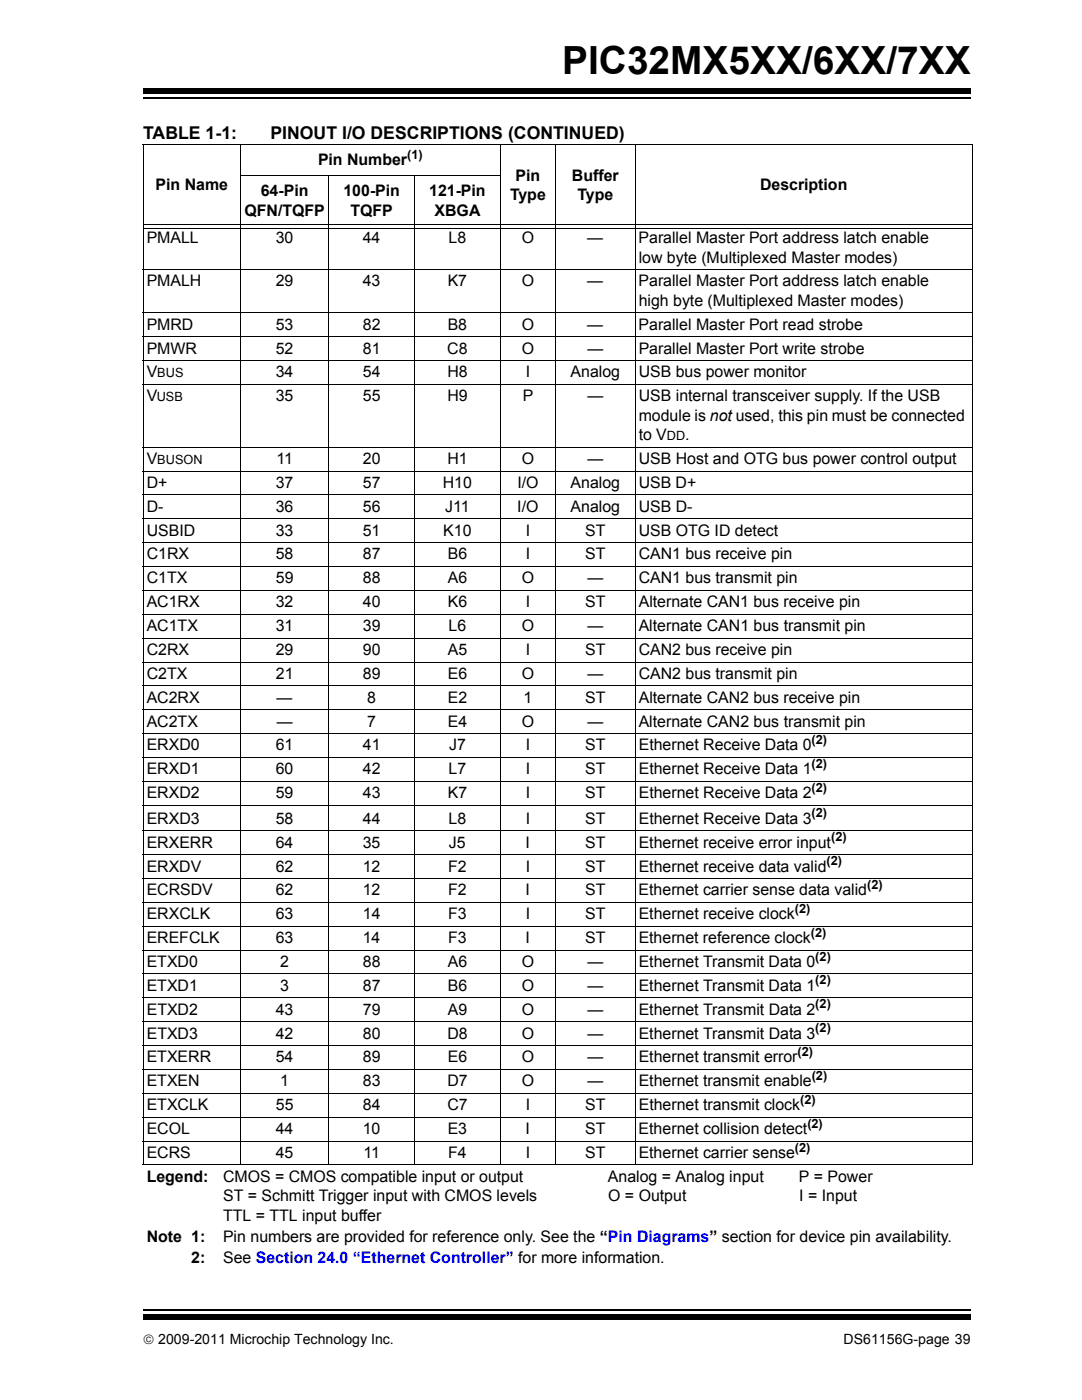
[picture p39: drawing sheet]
<svg xmlns="http://www.w3.org/2000/svg" width="216mm" height="279mm" viewBox="0 0 216 279" stroke-linecap="round" stroke-linejoin="round" font-family="sans-serif">
<defs><g id="words">
<text font-size="7.7" x="112.2" y="14.7">PIC32MX5XX/6XX/7XX</text>
<g font-size="3.5">
<text x="28.6" y="27.7">TABLE 1-1:</text>
<text x="54" y="27.7">PINOUT I/O DESCRIPTIONS (CONTINUED)</text>
</g>
<g font-size="3.2">
<text x="63.5" y="33">Pin Number</text>
<text x="31.1" y="38">Pin Name</text>
<text x="52" y="39.2">64-Pin</text>
<text x="68.5" y="39.2">100-Pin</text>
<text x="85.6" y="39.2">121-Pin</text>
<text x="101.8" y="39.9">Type</text>
<text x="102.9" y="36.1">Pin</text>
<text x="114.1" y="36.1">Buffer</text>
<text x="115.2" y="39.9">Type</text>
<text x="151.7" y="38">Description</text>
<text x="48.8" y="43">QFN/TQFP</text>
<text x="69.9" y="43">TQFP</text>
<text x="86.7" y="43">XBGA</text>
<text x="29.3" y="48.5">PMALL</text>
<text x="55" y="48.5">30</text>
<text x="72.4" y="48.5">44</text>
<text x="89.5" y="48.5">L8</text>
<text x="104.1" y="48.5">O</text>
<text x="117.2" y="48.5">—</text>
<text x="127.4" y="48.5">Parallel Master Port address latch enable</text>
<text x="127.4" y="52.4">low byte (Multiplexed Master modes)</text>
<text x="29.3" y="57.2">PMALH</text>
<text x="55" y="57.2">29</text>
<text x="72.4" y="57.2">43</text>
<text x="89.3" y="57.2">K7</text>
<text x="104.1" y="57.2">O</text>
<text x="117.2" y="57.2">—</text>
<text x="127.4" y="57.2">Parallel Master Port address latch enable</text>
<text x="29.3" y="65.8">PMRD</text>
<text x="55" y="65.8">53</text>
<text x="72.4" y="65.8">82</text>
<text x="89.3" y="65.8">B8</text>
<text x="104.1" y="65.8">O</text>
<text x="117.2" y="65.8">—</text>
<text x="127.4" y="65.8">Parallel Master Port read strobe</text>
<text x="127.4" y="61">high byte (Multiplexed Master modes)</text>
<text x="29.3" y="70.5">PMWR</text>
<text x="55" y="70.5">52</text>
<text x="72.4" y="70.5">81</text>
<text x="89.3" y="70.5">C8</text>
<text x="104.1" y="70.5">O</text>
<text x="117.2" y="70.5">—</text>
<text x="127.4" y="70.5">Parallel Master Port write strobe</text>
<text x="29.3" y="75.3">V</text>
<text x="55" y="75.3">34</text>
<text x="72.4" y="75.3">54</text>
<text x="89.3" y="75.3">H8</text>
<text x="104.9" y="75.3">I</text>
<text x="113.9" y="75.3">Analog</text>
<text x="127.5" y="75.3">USB bus power monitor</text>
<text x="29.3" y="80.1">V</text>
<text x="55" y="80.1">35</text>
<text x="72.4" y="80.1">55</text>
<text x="89.3" y="80.1">H9</text>
<text x="104.3" y="80.1">P</text>
<text x="117.2" y="80.1">—</text>
<text x="127.4" y="84">module is not used, this pin must be connected</text>
<text x="127.5" y="80.1">USB internal transceiver supply. If the USB</text>
<text x="127.4" y="87.8">to V</text>
<text x="136.7" y="87.8">.</text>
<text x="29.3" y="92.6">V</text>
<text x="55.1" y="92.6">11</text>
<text x="72.4" y="92.6">20</text>
<text x="89.3" y="92.6">H1</text>
<text x="104.1" y="92.6">O</text>
<text x="117.2" y="92.6">—</text>
<text x="127.4" y="92.6">USB Host and OTG bus power control output</text>
<text x="29.3" y="97.4">D+</text>
<text x="55" y="97.4">37</text>
<text x="72.4" y="97.4">57</text>
<text x="88.4" y="97.4">H10</text>
<text x="103.2" y="97.4">I/O</text>
<text x="113.9" y="97.4">Analog</text>
<text x="127.4" y="97.4">USB D+</text>
<text x="29.3" y="102.1">D-</text>
<text x="29.3" y="106.9">USBID</text>
<text x="55" y="106.9">33</text>
<text x="55" y="102.1">36</text>
<text x="72.4" y="106.9">51</text>
<text x="72.4" y="102.1">56</text>
<text x="88.4" y="106.9">K10</text>
<text x="88.8" y="102.1">J11</text>
<text x="103.2" y="102.1">I/O</text>
<text x="104.9" y="106.9">I</text>
<text x="113.9" y="102.1">Analog</text>
<text x="116.8" y="106.9">ST</text>
<text x="127.4" y="106.9">USB OTG ID detect</text>
<text x="127.4" y="102.1">USB D-</text>
<text x="29.3" y="111.7">C1RX</text>
<text x="55" y="111.7">58</text>
<text x="72.4" y="111.7">87</text>
<text x="89.4" y="111.7">B6</text>
<text x="104.9" y="111.7">I</text>
<text x="116.8" y="111.7">ST</text>
<text x="127.4" y="111.7">CAN1 bus receive pin</text>
<text x="29.3" y="116.4">C1TX</text>
<text x="55" y="116.4">59</text>
<text x="72.4" y="116.4">88</text>
<text x="89.4" y="116.4">A6</text>
<text x="104.1" y="116.4">O</text>
<text x="117.2" y="116.4">—</text>
<text x="127.5" y="116.4">CAN1 bus transmit pin</text>
<text x="29.3" y="121.2">AC1RX</text>
<text x="29.3" y="125.9">AC1TX</text>
<text x="55" y="121.2">32</text>
<text x="55" y="125.9">31</text>
<text x="72.4" y="121.2">40</text>
<text x="72.4" y="125.9">39</text>
<text x="89.3" y="121.2">K6</text>
<text x="89.5" y="125.9">L6</text>
<text x="104.1" y="125.9">O</text>
<text x="104.9" y="121.2">I</text>
<text x="116.8" y="121.2">ST</text>
<text x="117.2" y="125.9">—</text>
<text x="127.4" y="125.9">Alternate CAN1 bus transmit pin</text>
<text x="127.5" y="121.2">Alternate CAN1 bus receive pin</text>
<text x="29.3" y="130.7">C2RX</text>
<text x="55" y="130.7">29</text>
<text x="72.4" y="130.7">90</text>
<text x="89.4" y="130.7">A5</text>
<text x="104.9" y="130.7">I</text>
<text x="116.8" y="130.7">ST</text>
<text x="127.4" y="130.7">CAN2 bus receive pin</text>
<text x="29.3" y="135.5">C2TX</text>
<text x="55" y="135.5">21</text>
<text x="72.4" y="135.5">89</text>
<text x="89.4" y="135.5">E6</text>
<text x="104.1" y="135.5">O</text>
<text x="117.2" y="135.5">—</text>
<text x="127.5" y="135.5">CAN2 bus transmit pin</text>
<text x="29.3" y="140.2">AC2RX</text>
<text x="55.2" y="140.2">—</text>
<text x="73.3" y="140.2">8</text>
<text x="89.3" y="140.2">E2</text>
<text x="104.5" y="140.2">1</text>
<text x="116.8" y="140.2">ST</text>
<text x="127.5" y="140.2">Alternate CAN2 bus receive pin</text>
<text x="29.3" y="145">AC2TX</text>
<text x="29.3" y="149.8">ERXD0</text>
<text x="55" y="149.8">61</text>
<text x="55.2" y="145">—</text>
<text x="72.4" y="149.8">41</text>
<text x="73.3" y="145">7</text>
<text x="89.3" y="145">E4</text>
<text x="89.6" y="149.8">J7</text>
<text x="104.1" y="145">O</text>
<text x="104.9" y="149.8">I</text>
<text x="116.8" y="149.8">ST</text>
<text x="117.2" y="145">—</text>
<text x="127.4" y="145">Alternate CAN2 bus transmit pin</text>
<text x="127.5" y="149.8">Ethernet Receive Data 0</text>
<text x="29.3" y="154.5">ERXD1</text>
<text x="55" y="154.5">60</text>
<text x="72.4" y="154.5">42</text>
<text x="89.5" y="154.5">L7</text>
<text x="104.9" y="154.5">I</text>
<text x="116.8" y="154.5">ST</text>
<text x="127.5" y="154.5">Ethernet Receive Data 1</text>
<text x="29.3" y="159.3">ERXD2</text>
<text x="55" y="159.3">59</text>
<text x="72.4" y="159.3">43</text>
<text x="89.4" y="159.3">K7</text>
<text x="104.9" y="159.3">I</text>
<text x="116.8" y="159.3">ST</text>
<text x="127.5" y="159.3">Ethernet Receive Data 2</text>
<text x="29.3" y="164.4">ERXD3</text>
<text x="55" y="164.4">58</text>
<text x="72.4" y="164.4">44</text>
<text x="89.5" y="164.4">L8</text>
<text x="104.9" y="164.4">I</text>
<text x="116.8" y="164.4">ST</text>
<text x="127.5" y="164.4">Ethernet Receive Data 3</text>
<text x="29.3" y="169.2">ERXERR</text>
<text x="29.3" y="173.9">ERXDV</text>
<text x="55" y="169.2">64</text>
<text x="55" y="173.9">62</text>
<text x="72.4" y="169.2">35</text>
<text x="72.4" y="173.9">12</text>
<text x="89.4" y="173.9">F2</text>
<text x="89.6" y="169.2">J5</text>
<text x="104.9" y="169.2">I</text>
<text x="104.9" y="173.9">I</text>
<text x="116.8" y="169.2">ST</text>
<text x="116.8" y="173.9">ST</text>
<text x="127.4" y="169.2">Ethernet receive error input</text>
<text x="127.5" y="173.9">Ethernet receive data valid</text>
<text x="29.3" y="178.7">ECRSDV</text>
<text x="55" y="178.7">62</text>
<text x="72.4" y="178.7">12</text>
<text x="89.4" y="178.7">F2</text>
<text x="104.9" y="178.7">I</text>
<text x="116.8" y="178.7">ST</text>
<text x="127.4" y="178.7">Ethernet carrier sense data valid</text>
<text x="29.3" y="183.5">ERXCLK</text>
<text x="55" y="183.5">63</text>
<text x="72.4" y="183.5">14</text>
<text x="89.4" y="183.5">F3</text>
<text x="104.9" y="183.5">I</text>
<text x="116.8" y="183.5">ST</text>
<text x="127.4" y="183.5">Ethernet receive clock</text>
<text x="29.3" y="188.2">EREFCLK</text>
<text x="55" y="188.2">63</text>
<text x="72.4" y="188.2">14</text>
<text x="89.4" y="188.2">F3</text>
<text x="104.9" y="188.2">I</text>
<text x="116.8" y="188.2">ST</text>
<text x="127.4" y="188.2">Ethernet reference clock</text>
<text x="29.3" y="193">ETXD0</text>
<text x="29.3" y="197.7">ETXD1</text>
<text x="55.9" y="193">2</text>
<text x="55.9" y="197.7">3</text>
<text x="72.4" y="193">88</text>
<text x="72.4" y="197.7">87</text>
<text x="89.4" y="193">A6</text>
<text x="89.4" y="197.7">B6</text>
<text x="104.1" y="193">O</text>
<text x="104.1" y="197.7">O</text>
<text x="117.2" y="193">—</text>
<text x="117.2" y="197.7">—</text>
<text x="127.5" y="193">Ethernet Transmit Data 0</text>
<text x="127.5" y="197.7">Ethernet Transmit Data 1</text>
<text x="29.3" y="202.5">ETXD2</text>
<text x="55" y="202.5">43</text>
<text x="72.4" y="202.5">79</text>
<text x="89.3" y="202.5">A9</text>
<text x="104.1" y="202.5">O</text>
<text x="117.2" y="202.5">—</text>
<text x="127.4" y="202.5">Ethernet Transmit Data 2</text>
<text x="29.3" y="207.3">ETXD3</text>
<text x="55" y="207.3">42</text>
<text x="72.4" y="207.3">80</text>
<text x="89.3" y="207.3">D8</text>
<text x="104.1" y="207.3">O</text>
<text x="117.2" y="207.3">—</text>
<text x="127.4" y="207.3">Ethernet Transmit Data 3</text>
<text x="29.3" y="212">ETXERR</text>
<text x="55" y="212">54</text>
<text x="72.4" y="212">89</text>
<text x="89.4" y="212">E6</text>
<text x="104.1" y="212">O</text>
<text x="117.2" y="212">—</text>
<text x="127.5" y="212">Ethernet transmit error</text>
<text x="29.3" y="216.8">ETXEN</text>
<text x="29.3" y="221.6">ETXCLK</text>
<text x="55" y="221.6">55</text>
<text x="55.9" y="216.8">1</text>
<text x="72.4" y="216.8">83</text>
<text x="72.4" y="221.6">84</text>
<text x="89.3" y="216.8">D7</text>
<text x="89.3" y="221.6">C7</text>
<text x="104.1" y="216.8">O</text>
<text x="104.9" y="221.6">I</text>
<text x="116.8" y="221.6">ST</text>
<text x="117.2" y="216.8">—</text>
<text x="127.5" y="216.8">Ethernet transmit enable</text>
<text x="127.5" y="221.6">Ethernet transmit clock</text>
<text x="29.3" y="226.3">ECOL</text>
<text x="55" y="226.3">44</text>
<text x="72.4" y="226.3">10</text>
<text x="89.3" y="226.3">E3</text>
<text x="104.9" y="226.3">I</text>
<text x="116.8" y="226.3">ST</text>
<text x="127.4" y="226.3">Ethernet collision detect</text>
<text x="29.3" y="231.1">ECRS</text>
<text x="55" y="231.1">45</text>
<text x="72.5" y="231.1">11</text>
<text x="89.4" y="231.1">F4</text>
<text x="104.9" y="231.1">I</text>
<text x="116.8" y="231.1">ST</text>
<text x="127.4" y="231.1">Ethernet carrier sense</text>
<text x="29.3" y="235.8">Legend:</text>
<text x="44.5" y="235.8">CMOS = CMOS compatible input or output</text>
<text x="44.5" y="239.7">ST = Schmitt Trigger input with CMOS levels</text>
<text x="121.3" y="235.8">Analog = Analog input</text>
<text x="121.3" y="239.7">O = Output</text>
<text x="159.4" y="235.8">P = Power</text>
<text x="159.5" y="239.7">I = Input</text>
<text x="44.5" y="243.6">TTL = TTL input buffer</text>
<text x="29.3" y="247.8">Note 1:</text>
<text x="44.5" y="247.8">Pin numbers are provided for reference only. See the “Pin Diagrams” section for device pin availability.</text>
<text x="38.2" y="252.1">2:</text>
<text x="44.5" y="252.1">See Section 24.0 “Ethernet Controller” for more information.</text>
</g>
<g font-size="2.8">
<text x="28.6" y="268.1">© 2009-2011 Microchip Technology Inc.</text>
<text x="168.3" y="268.1">DS61156G-page 39</text>
</g>
<g font-size="2.5">
<text x="81.3" y="31.7">(1)</text>
<text x="31.4" y="75.3">BUS</text>
<text x="31.3" y="80.1">USB</text>
<text x="133.1" y="87.8">DD</text>
<text x="31.4" y="92.6">BUSON</text>
<text x="161.9" y="148.5">(2)</text>
<text x="161.9" y="153.2">(2)</text>
<text x="161.9" y="158">(2)</text>
<text x="161.9" y="163.1">(2)</text>
<text x="165.9" y="167.9">(2)</text>
<text x="164.9" y="172.7">(2)</text>
<text x="173" y="177.4">(2)</text>
<text x="158.6" y="182.2">(2)</text>
<text x="161.8" y="186.9">(2)</text>
<text x="162.7" y="191.7">(2)</text>
<text x="162.7" y="196.5">(2)</text>
<text x="162.7" y="201.2">(2)</text>
<text x="162.7" y="206">(2)</text>
<text x="159.2" y="210.8">(2)</text>
<text x="162" y="215.5">(2)</text>
<text x="159.7" y="220.3">(2)</text>
<text x="161.1" y="225">(2)</text>
<text x="158.6" y="229.8">(2)</text>
</g>
</g></defs>
<path d="M28.6 261.4h165.1" fill="none" stroke="#000" stroke-width=".36"/>
<path d="M28.6 262.4h165.1v1h-165.1z" fill="#000"/>
<path d="M28.6 17.3h165.1v5.4h-165.1z" fill="#fff"/>
<path d="M28.6 19.6h165.1" fill="none" stroke="#000" stroke-width=".36"/>
<path d="M28.6 17.7h165.1v1h-165.1z" fill="#000"/>
<g fill="none" stroke="#000" stroke-width=".2">
<path d="M28.5 28.9h165.6M28.6 29v203.4M47.9 35.1h52M48 28.8v203.8M65.6 35v197.6M82.7 35v197.6M99.8 28.8v203.8M110.8 28.8v203.8M126.7 28.8v203.8M194 29v203.4M28.5 53.8h165.6M28.7 44.7h165.2"/>
<path d="M28.7 45.6h165.2M28.5 62.4h165.6M28.5 67.2h165.6M28.5 72h165.6M28.5 76.7h165.6M28.5 89.3h165.6M28.5 94h165.6M28.5 98.8h165.6M28.5 103.5h165.6M28.5 108.3h165.6M28.5 113.1h165.6M28.5 117.8h165.6"/>
<path d="M28.5 122.6h165.6M28.5 127.4h165.6M28.5 132.1h165.6M28.5 136.9h165.6M28.5 141.6h165.6M28.5 146.4h165.6M28.5 151.2h165.6M28.5 155.9h165.6M28.5 160.7h165.6M28.5 165.8h165.6M28.5 170.6h165.6M28.5 175.3h165.6"/>
<path d="M28.5 180.1h165.6M28.5 184.8h165.6M28.5 189.6h165.6M28.5 194.4h165.6M28.5 199.1h165.6M28.5 203.9h165.6M28.5 208.7h165.6M28.5 213.4h165.6M28.5 218.2h165.6M28.5 222.9h165.6M28.5 227.7h165.6M28.5 232.5h165.6"/>
</g>
<use href="#words"/>
</svg>
